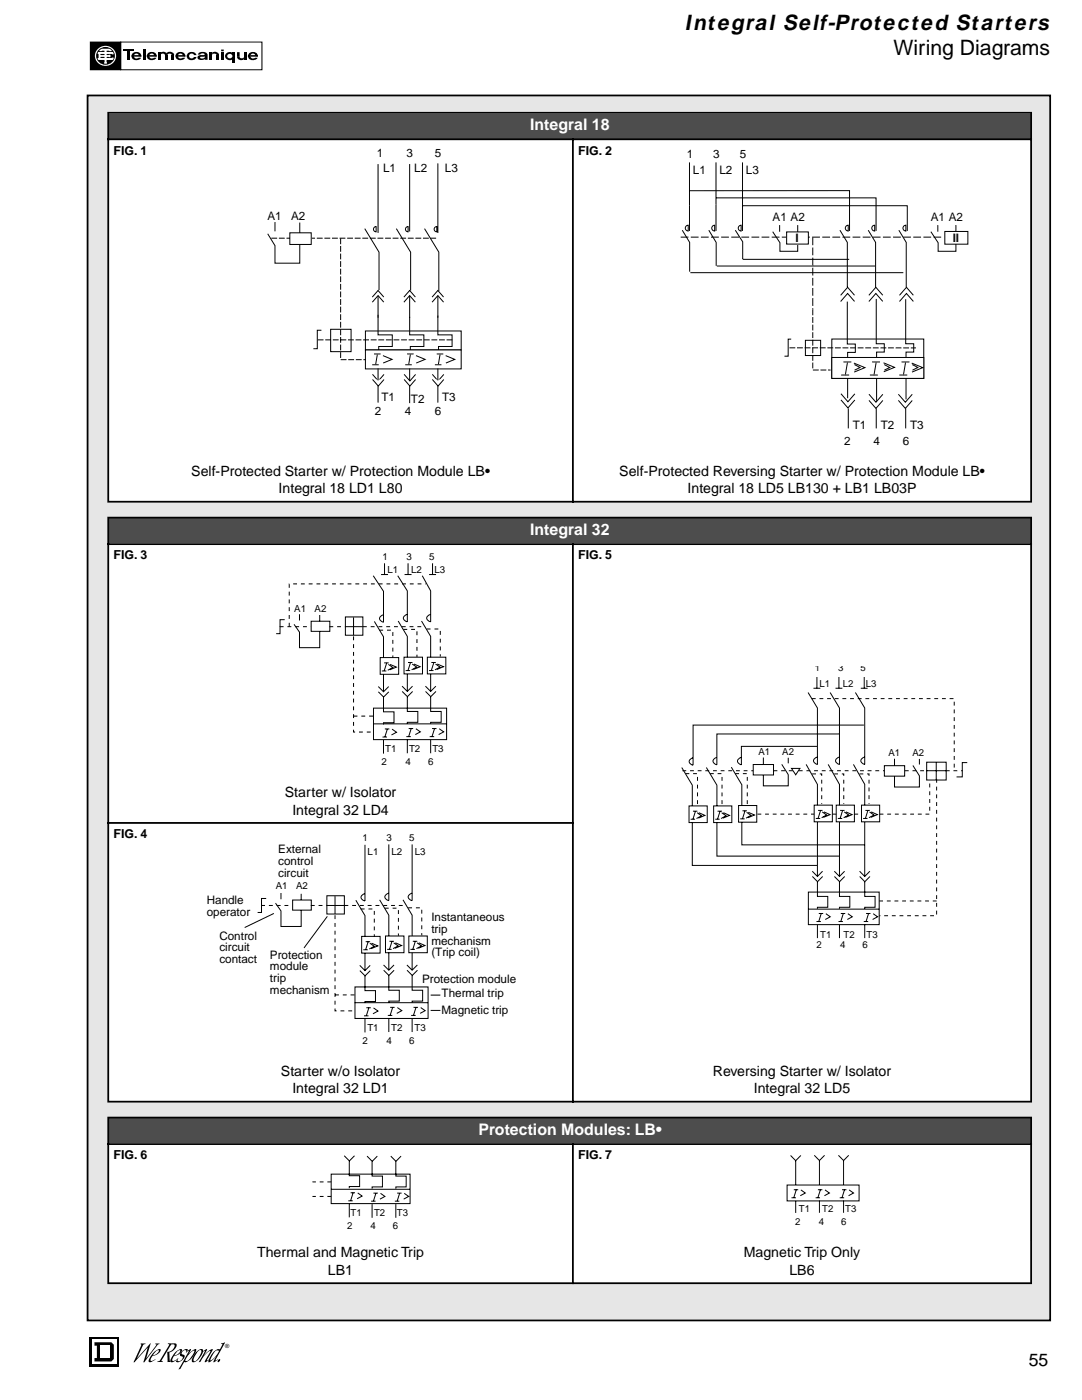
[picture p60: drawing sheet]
<svg xmlns="http://www.w3.org/2000/svg" width="216mm" height="279mm" viewBox="0 0 216 279" stroke-linecap="round" stroke-linejoin="round" font-family="sans-serif">
<defs><g id="words">
<text font-size="4.3" x="136.7" y="6">Integral Self-Protected Starters</text>
<text font-size="4.2" x="178.3" y="10.9">Wiring Diagrams</text>
<text font-size="3.5" x="205.3" y="272.6">55</text>
<g font-size="3.2" fill="#fff">
<text x="105.8" y="26">Integral 18</text>
<text x="105.8" y="106.8">Integral 32</text>
<text x="95.5" y="226.6">Protection Modules: LB•</text>
</g>
<g font-size="2.8">
<text x="38.2" y="95">Self-Protected Starter w/ Protection Module LB•</text>
<text x="123.6" y="95">Self-Protected Reversing Starter w/ Protection Module LB•</text>
<text x="55.6" y="98.5">Integral 18 LD1 L80</text>
<text x="137.2" y="98.5">Integral 18 LD5 LB130 + LB1 LB03P</text>
<text x="56.8" y="159.1">Starter w/ Isolator</text>
<text x="58.3" y="162.6">Integral 32 LD4</text>
<text x="56.1" y="214.7">Starter w/o Isolator</text>
<text x="142.3" y="214.7">Reversing Starter w/ Isolator</text>
<text x="58.3" y="218.2">Integral 32 LD1</text>
<text x="150.4" y="218.2">Integral 32 LD5</text>
<text x="51.3" y="250.9">Thermal and Magnetic Trip</text>
<text x="148.4" y="250.9">Magnetic Trip Only</text>
<text x="65.4" y="254.4">LB1</text>
<text x="157.5" y="254.4">LB6</text>
</g>
<g font-size="2.5">
<text x="22.7" y="30.9">FIG. 1</text>
<text x="115.4" y="30.9">FIG. 2</text>
<text x="22.7" y="111.7">FIG. 3</text>
<text x="115.4" y="111.7">FIG. 5</text>
<text x="22.7" y="167.3">FIG. 4</text>
<text x="22.7" y="231.4">FIG. 6</text>
<text x="115.4" y="231.4">FIG. 7</text>
</g>
<g font-size="2.3">
<text x="75.2" y="31.4">1</text>
<text x="76.5" y="34.3">L1</text>
<text x="81.1" y="31.4">3</text>
<text x="82.7" y="34.3">L2</text>
<text x="86.7" y="31.4">5</text>
<text x="88.8" y="34.3">L3</text>
<text x="137" y="31.5">1</text>
<text x="138.3" y="34.7">L1</text>
<text x="142.3" y="31.5">3</text>
<text x="143.6" y="34.7">L2</text>
<text x="147.6" y="31.5">5</text>
<text x="148.9" y="34.7">L3</text>
<text x="53.4" y="43.9">A1</text>
<text x="58.1" y="43.9">A2</text>
<text x="154.2" y="44.1">A1 A2</text>
<text x="185.7" y="44.1">A1 A2</text>
<text x="158.8" y="48.4">I</text>
<text x="190.1" y="48.4">I</text>
<text x="190.8" y="48.4">I</text>
<text x="74.8" y="82.8">2</text>
<text x="76.1" y="80.1">T1</text>
<text x="80.8" y="82.8">4</text>
<text x="82" y="80.4">T2</text>
<text x="86.8" y="82.8">6</text>
<text x="88.2" y="80.1">T3</text>
<text x="168.4" y="88.8">2</text>
<text x="170.2" y="85.7">T1</text>
<text x="174.3" y="88.7">4</text>
<text x="175.7" y="85.7">T2</text>
<text x="180.2" y="88.7">6</text>
<text x="181.6" y="85.7">T3</text>
<text x="55.5" y="170.3">External</text>
<text x="55.5" y="172.6">control</text>
<text x="55.5" y="174.9">circuit</text>
<text x="41.3" y="180.5">Handle</text>
<text x="41.3" y="182.8">operator</text>
<text x="86.1" y="183.8">Instantaneous</text>
<text x="43.8" y="187.5">Control</text>
<text x="43.8" y="189.9">circuit</text>
<text x="53.9" y="191.3">Protection</text>
<text x="86.1" y="186.2">trip</text>
<text x="86.1" y="188.5">mechanism</text>
<text x="86.1" y="190.8">(Trip coil)</text>
<text x="43.8" y="192.2">contact</text>
<text x="53.9" y="193.6">module</text>
<text x="53.9" y="196">trip</text>
<text x="84.2" y="196.3">Protection module</text>
<text x="53.9" y="198.3">mechanism</text>
<text x="88.1" y="198.9">Thermal trip</text>
<text x="88.1" y="202.3">Magnetic trip</text>
</g>
<g font-size="1.9">
<text x="76.3" y="111.8">1</text>
<text x="81.1" y="111.8">3</text>
<text x="85.6" y="111.8">5</text>
<text x="77.3" y="114.3">L1</text>
<text x="82.1" y="114.3">L2</text>
<text x="86.7" y="114.3">L3</text>
<text x="58.7" y="122">A1</text>
<text x="62.8" y="122">A2</text>
<text x="162.6" y="133.9">1</text>
<text x="163.5" y="137">L1</text>
<text x="167.2" y="133.9">3</text>
<text x="168.2" y="137">L2</text>
<text x="171.7" y="133.9">5</text>
<text x="172.8" y="137">L3</text>
<text x="76.9" y="150">T1</text>
<text x="81.6" y="150">T2</text>
<text x="86.3" y="150">T3</text>
<text x="76.1" y="152.7">2</text>
<text x="80.9" y="152.7">4</text>
<text x="85.5" y="152.7">6</text>
<text x="151.3" y="150.7">A1</text>
<text x="156.1" y="150.7">A2</text>
<text x="177.3" y="150.9">A1</text>
<text x="182.1" y="150.9">A2</text>
<text x="72.3" y="167.7">1</text>
<text x="77.1" y="167.7">3</text>
<text x="81.7" y="167.7">5</text>
<text x="73.4" y="170.7">L1</text>
<text x="78.1" y="170.7">L2</text>
<text x="82.8" y="170.7">L3</text>
<text x="55" y="177.3">A1</text>
<text x="59.1" y="177.3">A2</text>
<text x="162.9" y="189.2">2</text>
<text x="163.7" y="187.1">T1</text>
<text x="167.6" y="189.2">4</text>
<text x="168.3" y="187.1">T2</text>
<text x="172.1" y="189.2">6</text>
<text x="172.9" y="187.1">T3</text>
<text x="72.3" y="208.3">2</text>
<text x="73.3" y="205.8">T1</text>
<text x="77.1" y="208.3">4</text>
<text x="78.1" y="205.8">T2</text>
<text x="81.7" y="208.3">6</text>
<text x="82.7" y="205.8">T3</text>
<text x="69.2" y="245.2">2</text>
<text x="69.9" y="242.7">T1</text>
<text x="73.9" y="245.2">4</text>
<text x="74.6" y="242.7">T2</text>
<text x="78.4" y="245.2">6</text>
<text x="79.2" y="242.7">T3</text>
<text x="158.7" y="244.4">2</text>
<text x="159.4" y="241.9">T1</text>
<text x="163.4" y="244.4">4</text>
<text x="164.1" y="241.9">T2</text>
<text x="167.9" y="244.4">6</text>
<text x="168.7" y="241.9">T3</text>
</g>
<text font-size="1.1" x="45" y="269">®</text>
</g></defs>
<path d="M28.1 268.1h1l-.6 .4-1.2 2.6 2.7-3-.8 3 1.9-2.6 .1-.2h-.3l.1-.2h.8l-.4 .3-2.6 3.5h-.2l.9-3-2.7 3h-.2l1.6-3.5-.2-.1zM30.7 269.8l1-.5h.3a1.62 1.62 0 0 1-1.6 1.4l-.4 .8 .4 .1 .6-.4v.1l-.8 .5h-.5a2.3 2.3 0 0 1 .8-1.7z" fill="#000"/>
<path d="M31.2 269.7l.3-.2h.2l-.5 .7-.7 .3z" fill="#fff"/>
<path d="M33.5 268.1h1.1a.49 .49 0 0 1 .7 .4 1.99 1.99 0 0 1-1.5 1.4l.1 1.6 .1 .2a.35 .35 0 0 1-.4 .1 .35 .35 0 0 1-.2-.5v-1.5a1.5 1.5 0 0 0 1.4-1.4l-.3-.1a.47 .47 0 0 0-.6 .4l-1.7 2.8v.1l.3 .1-.1 .1h-1l.5-.3 1.7-2.9 .2-.3-.3-.1zM35 269.8l.9-.5h.4a1.54 1.54 0 0 1-1.6 1.4l-.3 .9h.4l.6-.4v.1l-.9 .5h-.4a2.21 2.21 0 0 1 .7-1.7z" fill="#000"/>
<path d="M35.4 269.7l.3-.2h.3l-.5 .7-.7 .3z" fill="#fff"/>
<path d="M36.2 269.8l.4-.4a.67 .67 0 0 1 .9 0l-.3 .6-.1-.5a.66 .66 0 0 0-.8 .8l.5 .1a1.3 1.3 0 0 1-1.7 1.3l.5-.7-.2 .5a.62 .62 0 0 0 .8 0 .62 .62 0 0 0 .1-.8l-.3-.1-.1-.2zM37.2 269.7l.9-.4-.5 .9 .6-.5a.78 .78 0 0 1 1-.3 3.2 3.2 0 0 1-2.3 2.5l-.1-.1-.8 1.4-.4 .1 2.1-3.7-.5 .2z" fill="#000"/>
<path d="M37.9 270l.8-.5a2.93 2.93 0 0 1-1.5 2.1l-.3-.1z" fill="#fff"/>
<path d="M39.1 269.9l.8-.6a.43 .43 0 0 1 .6 .2 2.92 2.92 0 0 1-1.9 2.4l-.3-.1a2.17 2.17 0 0 1 .8-1.9z" fill="#000"/>
<path d="M39.5 269.7l.2-.2a.29 .29 0 0 1 .3-.1 .29 .29 0 0 1 .2 .3 2.99 2.99 0 0 1-1.4 2l-.1-.1-.1-.4z" fill="#fff"/>
<path d="M40.4 269.7l.9-.4-.6 1.2a2.84 2.84 0 0 1 1.8-1.2l-1.2 2.2 .5-.1-.9 .5v-.4l1.1-1.9a3.6 3.6 0 0 0-2 2.2l-.3 .1 1.2-2.3-.5 .2zM44.1 268.1l.8-.2-1.9 3.6 .5-.2v.1l-.9 .4 .5-1.1-1 1-.4 .2a3.1 3.1 0 0 1 1.9-2.7l.3 .1 .4-.8 .1-.3h-.3z" fill="#000"/>
<path d="M42.8 269.8l.4-.3 .5 .1a3.9 3.9 0 0 1-1.7 1.9l.2-.6z" fill="#fff"/>
<path d="M17.8 266.8h6v6h-6zM43.7 271.3l.1-.1a.37 .37 0 0 1 0 .5 .37 .37 0 0 1-.4 .1z" fill="#000"/>
<path d="M18.4 267.4h4.8v4.8h-4.8z" fill="#fff"/>
<path d="M18.8 267.9h3.4l.5 .5v2.8l-.5 .5h-3.4v-.7h.5v-2.4h-.5z" fill="#000"/>
<path d="M20.1 268.6h1.9v2.4h-1.9z" fill="#fff"/>
<path d="M17.5 19h192v244.5h-192z" fill="#e6e6e6"/>
<path d="M17.5 19h192v244.5h-192z" fill="none" stroke="#000" stroke-width=".35"/>
<path d="M21.8 22.7h183.8v4.9h-183.8z" fill="#4d4d4d"/>
<g fill="#fff">
<path d="M21.8 28h8.7v63.7h-8.7z"/>
<path d="M30.5 28h83.6v63.7h-83.6z"/>
<path d="M114.5 28h8.7v63.7h-8.7z"/>
<path d="M123.2 28h82.4v63.7h-82.4z"/>
<path d="M21.8 91.7h92.3v8.3h-92.3z"/>
<path d="M114.5 91.7h91.1v8.3h-91.1z"/>
</g>
<path d="M21.8 103.5h183.8v4.9h-183.8z" fill="#4d4d4d"/>
<g fill="#fff">
<path d="M21.8 108.8h8.7v47h-8.7z"/>
<path d="M30.5 108.8h83.6v47h-83.6z"/>
<path d="M114.5 108.8h8.7v102.6h-8.7z"/>
<path d="M123.2 108.8h82.4v102.6h-82.4z"/>
<path d="M21.8 155.8h92.3v8.3h-92.3z"/>
<path d="M21.8 164.4h8.7v47h-8.7z"/>
<path d="M30.5 164.4h83.6v47h-83.6z"/>
<path d="M21.8 211.4h92.3v8.3h-92.3z"/>
<path d="M114.5 211.4h91.1v8.3h-91.1z"/>
</g>
<path d="M21.8 223.2h183.8v5h-183.8z" fill="#4d4d4d"/>
<g fill="#fff">
<path d="M21.8 228.5h8.7v19.1h-8.7z"/>
<path d="M30.5 228.5h83.6v19.1h-83.6z"/>
<path d="M114.5 228.5h8.7v19.1h-8.7z"/>
<path d="M123.2 228.5h82.4v19.1h-82.4z"/>
<path d="M21.8 247.6h92.3v8.3h-92.3z"/>
<path d="M114.5 247.6h91.1v8.3h-91.1z"/>
</g>
<g fill="none" stroke="#000" stroke-width=".35">
<path d="M21.4 22.5h184.5M21.4 27.8h184.5M21.6 22.7v77.3M114.3 27.6v72.7M205.8 22.7v77.3M21.4 100.1h184.5M21.4 103.3h184.5M21.4 108.6h184.5M21.6 103.5v116.2M114.3 108.4v111.6M205.8 103.5v116.2M21.4 164.2h93.1"/>
<path d="M21.4 219.9h184.5M21.4 223h184.5M21.4 228.3h184.5M21.6 223.2v32.7M114.3 228.2v28.1M205.8 223.2v32.7M21.4 256.1h184.5"/>
</g>
<path d="M51.5 29.2h41.8v54.6h-41.8z" fill="#fff"/>
<path d="M54.1 47.5h32.9" fill="none" stroke="#000" stroke-width=".2" stroke-dasharray="1.2 .3" stroke-linecap="butt"/>
<path d="M87.4 32.7v13.7M84.8 45.7l2.8 4.6v7.7M86.9 45.3l.3-.1v1.1a.53 .53 0 0 1-.6-.4 .53 .53 0 0 1 .3-.6zM87.4 59.2v4.1M88.5 59.3l-1.1-1.3-1.2 1.3M88.5 60.3l-1.1-1.3-1.2 1.3" fill="none" stroke="#000" stroke-width=".2"/>
<path d="M72.9 66.1h19.1v3.7h-19.1z" fill="#fff"/>
<path d="M81.7 32.8v13.3M72.8 45.7l2.8 4.6v7.5M75.4 59.2v4.1M76.6 59.3l-1.2-1.3-1.1 1.3M79.1 45.7l2.8 4.6v7.6M81.7 59.2v7.6h2.9v2.3h-2.7v.7M82.9 59.3l-1.2-1.3-1.1 1.3M72.9 66.1h19.1v3.7h-19.1zM75.4 62.9v3.9h2.9v2.3h-2.7v.7M76.6 60.3l-1.2-1.3-1.1 1.3M82.9 60.3l-1.2-1.3-1.1 1.3M87.4 63.1v3.7h2.8v2.3h-2.7v.7" fill="none" stroke="#000" stroke-width=".2"/>
<path d="M72.9 69.8h19.1v3.8h-19.1z" fill="#fff"/>
<path d="M72.9 69.8h19.1v3.8h-19.1z" fill="none" stroke="#000" stroke-width=".2"/>
<path d="M66 65.7h4.1v4.5h-4.1z" fill="#fff"/>
<path d="M66 65.7h4.1v4.5h-4.1z" fill="none" stroke="#000" stroke-width=".2"/>
<path d="M63.3 65.9h.8l-1.6 3.7h.8z" fill="#fff"/>
<path d="M54.9 44.3v1.9M59.8 44.4v8.1h-4.9v-3.5l-1.5-2.3M64.1 65.9h-.8v3.7h-.8" fill="none" stroke="#000" stroke-width=".2"/>
<path d="M57.8 46.5h4.3v2.3h-4.3z" fill="#fff"/>
<path d="M75.4 32.8v13.6M57.8 46.5h4.3v2.3h-4.3z" fill="none" stroke="#000" stroke-width=".2"/>
<path d="M68 47.6v24.2h4.9M63.4 67.8h26.9" fill="none" stroke="#000" stroke-width=".2" stroke-dasharray="1.2 .3" stroke-linecap="butt"/>
<path d="M75.3 70.7l-.4 2.1z" fill="#fff"/>
<path d="M75.3 70.7l-.4 2.1" fill="none" stroke="#000" stroke-width=".2"/>
<path d="M74.6 70.6h1.3z" fill="#fff"/>
<path d="M74.6 70.6h1.3" fill="none" stroke="#000" stroke-width=".2"/>
<path d="M74.3 72.8h1.3z" fill="#fff"/>
<path d="M74.3 72.8h1.3" fill="none" stroke="#000" stroke-width=".2"/>
<path d="M76.4 71l1.8 .7-1.7 .8z" fill="#fff"/>
<path d="M76.4 71l1.8 .7-1.7 .8" fill="none" stroke="#000" stroke-width=".2"/>
<path d="M81.9 70.7l-.4 2.1z" fill="#fff"/>
<path d="M81.9 70.7l-.4 2.1" fill="none" stroke="#000" stroke-width=".2"/>
<path d="M81.2 70.6h1.3z" fill="#fff"/>
<path d="M81.2 70.6h1.3" fill="none" stroke="#000" stroke-width=".2"/>
<path d="M80.9 72.8h1.3z" fill="#fff"/>
<path d="M80.9 72.8h1.3" fill="none" stroke="#000" stroke-width=".2"/>
<path d="M83 71l1.8 .7-1.7 .8z" fill="#fff"/>
<path d="M83 71l1.8 .7-1.7 .8" fill="none" stroke="#000" stroke-width=".2"/>
<path d="M87.8 70.7l-.3 2.1z" fill="#fff"/>
<path d="M87.8 70.7l-.3 2.1" fill="none" stroke="#000" stroke-width=".2"/>
<path d="M87.1 70.6h1.4z" fill="#fff"/>
<path d="M87.1 70.6h1.4" fill="none" stroke="#000" stroke-width=".2"/>
<path d="M86.8 72.8h1.3z" fill="#fff"/>
<path d="M86.8 72.8h1.3" fill="none" stroke="#000" stroke-width=".2"/>
<path d="M88.9 71l1.8 .7-1.7 .8z" fill="#fff"/>
<path d="M74.8 45.3l.3-.1v1.1a.53 .53 0 0 1-.6-.4 .53 .53 0 0 1 .3-.6zM81.2 45.3l.2-.1v1.1a.53 .53 0 0 1-.5-.4 .53 .53 0 0 1 .3-.6zM88.9 71l1.8 .7-1.7 .8" fill="none" stroke="#000" stroke-width=".2"/>
<path d="M86.3 74.7h2.3l-1.2 1.3z" fill="#fff"/>
<path d="M86.3 74.7l1.1 1.3 1.2-1.3" fill="none" stroke="#000" stroke-width=".2"/>
<path d="M86.3 75.7h2.3l-1.2 1.3z" fill="#fff"/>
<path d="M80.6 74.7l1.2 1.3 1.1-1.3M80.6 75.7l1.2 1.3 1.1-1.3M86.3 75.7l1.1 1.3 1.2-1.3" fill="none" stroke="#000" stroke-width=".2"/>
<path d="M74.3 74.7h2.3l-1.1 1.3z" fill="#fff"/>
<path d="M74.3 74.7l1.2 1.3 1.1-1.3" fill="none" stroke="#000" stroke-width=".2"/>
<path d="M74.3 75.7h2.3l-1.1 1.3z" fill="#fff"/>
<path d="M74.3 75.7l1.2 1.3 1.1-1.3M75.4 73.6v2.2M75.4 77v3.3M81.7 73.6v2.3M81.7 77v3.4M87.4 73.6v2.2M87.4 77v3.3" fill="none" stroke="#000" stroke-width=".2"/>
<path d="M134.8 29.2h59.4v60.4h-59.4z" fill="#fff"/>
<path d="M136.1 45.9l1.5 2.5v5.8M159.2 44.9v5.2h-3.6v-1.7l-1.4-2.2" fill="none" stroke="#000" stroke-width=".2"/>
<path d="M135.8 47.3h52" fill="none" stroke="#000" stroke-width=".2" stroke-dasharray="1.6 .5" stroke-linecap="butt"/>
<path d="M155.6 44.9v1.3z" fill="#fff"/>
<g fill="none" stroke="#000" stroke-width=".2">
<path d="M137.6 32.4v13.7M142.9 32.4v13.7M142.9 39.5h31.9v6.6M148.2 32.4v13.7M137.7 54.4h42.5M141.4 45.9l1.5 2.5v4.6M143 53.1h31.7M146.7 45.9l1.5 2.4v3.4M148.2 41.1h32.8v5M148.2 51.8h21.2M155.6 44.9v1.3M173.2 45.9l1.5 2.5v8.9"/>
<path d="M190.7 44.9v5.2h-3.5v-1.7l-1.5-2.2"/>
</g>
<path d="M162.2 47.4v14.4" fill="none" stroke="#000" stroke-width=".2" stroke-dasharray="1.6 .5" stroke-linecap="butt"/>
<path d="M187.1 44.9v1.3z" fill="#fff"/>
<g fill="none" stroke="#000" stroke-width=".2">
<path d="M174.8 59.7v8.9h1.6v1.7h-1.5v9.7M180.7 59.7v8.9h1.6v1.7h-1.5v9.4M182.2 58.9l-1.3-1.6-1.4 1.6M187.1 44.9v1.3M166 67.7h18.3v7.8h-18.3zM167.8 78.6l1.4 1.6 1.4-1.6M167.8 79.8l1.4 1.6 1.4-1.6M169.1 60.2v8.5h1.6v1.6h-1.6v9.2M173.4 78.7l1.4 1.6 1.4-1.6M173.4 79.9l1.4 1.6 1.4-1.6M179.3 78.7l1.4 1.6 1.3-1.6M179.3 79.9l1.4 1.6 1.3-1.6"/>
<path d="M182.2 60.2l-1.3-1.6-1.4 1.6M169.3 81.5v4M174.8 81.5v4M180.7 81.5v4"/>
</g>
<path d="M157.5 69.4h25.3" fill="none" stroke="#000" stroke-width=".2" stroke-dasharray="1.2 .3" stroke-linecap="butt"/>
<path d="M166 71.3h18.3v4.2h-18.3z" fill="#fff"/>
<path d="M166 71.3h18.3v4.2h-18.3zM170.4 72.5l2.2 .9-2.2 .9M170.5 72.8l1.1 .5-1.1 .6M176.3 72.4l2.2 .9-2.2 .9M176.4 72.8l1.1 .5-1 .6M181.9 72.5l2.2 .9-2.1 .9M182 72.8l1.2 .5-1.1 .6" fill="none" stroke="#000" stroke-width=".2"/>
<path d="M169.1 72.3l-.4 2.5z" fill="#fff"/>
<path d="M169.1 72.3l-.4 2.5" fill="none" stroke="#000" stroke-width=".2"/>
<path d="M168.3 72.2h1.6z" fill="#fff"/>
<path d="M168.3 72.2h1.6" fill="none" stroke="#000" stroke-width=".2"/>
<path d="M167.8 74.8h1.6z" fill="#fff"/>
<path d="M167.8 74.8h1.6" fill="none" stroke="#000" stroke-width=".2"/>
<path d="M174.8 72.3l-.4 2.5z" fill="#fff"/>
<path d="M174.8 72.3l-.4 2.5" fill="none" stroke="#000" stroke-width=".2"/>
<path d="M174 72.2h1.6z" fill="#fff"/>
<path d="M174 72.2h1.6" fill="none" stroke="#000" stroke-width=".2"/>
<path d="M173.6 74.8h1.6z" fill="#fff"/>
<path d="M173.6 74.8h1.6" fill="none" stroke="#000" stroke-width=".2"/>
<path d="M180.7 72.3l-.4 2.5z" fill="#fff"/>
<path d="M180.7 72.3l-.4 2.5" fill="none" stroke="#000" stroke-width=".2"/>
<path d="M179.9 72.2h1.6z" fill="#fff"/>
<path d="M179.9 72.2h1.6" fill="none" stroke="#000" stroke-width=".2"/>
<path d="M179.4 74.8h1.6z" fill="#fff"/>
<path d="M167.6 45.9l1.5 2.5v8.9M170.5 58.9l-1.4-1.6-1.4 1.6M176.1 58.9l-1.3-1.6-1.4 1.6M179.4 45.9l1.4 2.5v8.9M157.9 67.7h-.6v3.4h-.8M160.7 67.9h3v3.1h-3zM170.5 60.2l-1.4-1.6-1.4 1.6M176.1 60.2l-1.3-1.6-1.4 1.6M179.4 74.8h1.6" fill="none" stroke="#000" stroke-width=".2"/>
<path d="M162.2 61.8v12h3.5" fill="none" stroke="#000" stroke-width=".2" stroke-dasharray="1.2 .3" stroke-linecap="butt"/>
<path d="M157 46.3h4.3v2.4h-4.3z" fill="#fff"/>
<path d="M157 46.3h4.3v2.4h-4.3z" fill="none" stroke="#000" stroke-width=".2"/>
<path d="M188.5 46.2h4.6v2.5h-4.6z" fill="#fff"/>
<path d="M137.6 38.1l31.9-.1v8.1M136.9 45.1l.4-.2v1.2a.58 .58 0 0 1-.5-.4 .58 .58 0 0 1 .1-.6zM142.2 45.1l.4-.2v1.2a.58 .58 0 0 1-.5-.4 .58 .58 0 0 1 .1-.6zM147.5 45.1l.4-.2v1.2a.58 .58 0 0 1-.5-.4 .58 .58 0 0 1 .1-.6zM168.8 45.1l.5-.2v1.2a.58 .58 0 0 1-.6-.4 .58 .58 0 0 1 .1-.6zM174.1 45.1l.4-.2v1.2a.58 .58 0 0 1-.5-.4 .58 .58 0 0 1 .1-.6zM180.3 45.1l.5-.2v1.2a.58 .58 0 0 1-.6-.4 .58 .58 0 0 1 .1-.6zM188.5 46.2h4.6v2.5h-4.6z" fill="none" stroke="#000" stroke-width=".2"/>
<path d="M53.3 110h38.2v43.7h-38.2z" fill="#fff"/>
<g fill="none" stroke="#000" stroke-width=".2">
<path d="M74.5 114.9l2 3.1v6.2a.75 .75 0 0 1-.8-.8 .75 .75 0 0 1 .8-.7M76 114.7h1.4M76.7 112.4v2.3M79.4 114.9l1.9 3v6.2a.75 .75 0 0 1-.8-.7 .75 .75 0 0 1 .8-.8M80.7 114.7h1.4M81.4 112.4v2.3M84.3 114.9l1.6 3v6.2a.75 .75 0 0 1-.8-.7 .75 .75 0 0 1 .8-.8M85.6 114.7h1.4M86.3 112.4v2.3M56.8 123.7h-.9v2.8h-.8M58.7 124.6l1.1 1.6v3.1h4v-3.3M59.8 122.6v1.2"/>
<path d="M62.1 124h3.7v2h-3.7zM63.8 122.7v1.3M68.9 123.1h3.5v3.7h-3.5zM68.9 125.1h3.5M70.5 123.2v3.6M74.7 124l1.8 3.1v4.1M75.5 137l1 1.1 1.1-1.1M75.5 138.1l1 1 1.1-1M75.9 131.2h3.6v3.4h-3.6zM76.2 133.9h.9M76.5 139.2v2.9h2.1v2.1h-2.1v.3M76.5 134.6v3.4"/>
<path d="M76.7 132.3h.9M77.2 132.3l-.5 1.6M77.5 132.6l.9 .6-1 .6M77.8 132.6l1.3 .5-1.3 .6M79.5 123.9l1.8 3.1v4.2M80.2 136.9l1.1 1.1 1-1.1M80.3 138l1 1 1-1M80.6 131.2h3.7v3.3h-3.7zM80.9 133.8h.9M81.3 139.1v2.9h2.1v2.2h-2.1v.3M81.3 134.5v3.4M81.4 132.2h.9"/>
<path d="M81.9 132.2l-.5 1.6M82.2 132.5l.9 .6-1 .6M82.6 132.5l1.2 .6-1.3 .5M84.1 123.9l1.8 3.1v4.2M84.9 136.9l1 1.1 1.1-1.1M84.9 138l1.1 1 1-1M85.3 131.2h3.7v3.3h-3.7zM85.6 133.8h.9M85.9 139.1v2.9h2.1v2.2h-2.1v.3M85.9 134.5v3.4M86.1 132.2h.9M86.6 132.2l-.5 1.6"/>
<path d="M86.9 132.5l.9 .6-1 .6M87.3 132.5l1.2 .6-1.3 .5M74.5 144.5h14.6M74.5 141.3h14.6v6.3h-14.6zM76.3 147.1h.9M76.5 147.7v2.7M76.8 145.5h.9M77.3 145.5l-.5 1.6M78.2 145.5l.9 .6-1 .6M81.1 147h.9M81.3 147.6v2.7M81.5 145.4h.9"/>
<path d="M82.1 145.4l-.6 1.6M83 145.4l.9 .7-1 .5M85.7 147h.9M85.9 147.6v2.7M86.2 145.4h.9M86.7 145.4l-.5 1.6M87.6 145.4l.9 .7-1 .5"/>
</g>
<path d="M55.8 125.1h6.2M57.7 125.1v-8.6h27.3M65.7 125.1h3.2M70.5 127v19.1h4M72.4 125.1h12.1M75.7 125.8h2.7v5.5M80.5 125.6h2.7v5.5M85.1 125.5h2.8v5.5M74.4 142.9h-3.9" fill="none" stroke="#000" stroke-width=".2" stroke-dasharray=".8 .8 .8 .8" stroke-linecap="butt"/>
<path d="M134.2 131.4h60.6v59.3h-60.6z" fill="#fff"/>
<g fill="none" stroke="#000" stroke-width=".2">
<path d="M161.2 138.2l1.9 3.1v11.3a.75 .75 0 0 1-.8-.8 .75 .75 0 0 1 .8-.7M162.3 137.4h1.4M163 135.1v2.3M165.6 138.2l1.9 3.1v11.3a.75 .75 0 0 1-.8-.8 .75 .75 0 0 1 .8-.7M166.7 137.4h1.4M167.4 135.1v2.3M170.7 138.2l1.8 3.1v11.3a.75 .75 0 0 1-.7-.8 .75 .75 0 0 1 .7-.7M171.8 137.4h1.3M172.4 135.1v2.3M136 153.2l2.1 3.5v4.1M138.3 151.2a.75 .75 0 0 0-.8 .8 .75 .75 0 0 0 .8 .7M140.9 153.2l2.1 3.5v4.1"/>
<path d="M143 151.1a.75 .75 0 0 0-.7 .8 .75 .75 0 0 0 .7 .7M145.9 153.1l2.1 3.5v4.2M147.9 151.1a.75 .75 0 0 0-.7 .8 .75 .75 0 0 0 .7 .7M150.3 152.6h4v2.1h-4zM152.3 151.2v1.4M156 152.5l1.3 2.1v2.2h-5v-2.1M157.3 151.2v1.1M157.9 153.4h1.7l-.8 1.2zM160.9 152.6l2.2 3.9v4.2M163.1 149h-15.2v3.6M165.3 152.6l2.2 3.9v4.2M167.5 146.5h-24.5v6.1"/>
<path d="M170.3 152.6l2.2 3.9v4.2M172.4 144.7h-34.1v8M176.5 152.8h4v2.1h-4zM178.5 151.4v1.4M182.2 152.8l1.3 2v2.3h-5v-2.2M183.5 151.5v1.1M184.9 152.1h3.9v3.6h-3.9zM184.9 153.8h3.9M186.8 152.2v3.5M193 152.2h-1v2.9h-1.1M137.5 160.8h3.6v3.4h-3.6zM137.8 163.5h.9"/>
<path d="M138.1 164.2v8.5h25M138.3 161.9h.9M138.8 161.9l-.5 1.6M139.1 162.2l.9 .6-1 .6M139.4 162.2l1.3 .5-1.3 .6M142.4 160.8h3.6v3.4h-3.6zM142.7 163.5h.9M143 164.2v6.7h24.5M143.2 161.9h.9M143.7 161.9l-.5 1.6M144 162.2l.9 .6-1 .6M144.3 162.2l1.3 .5-1.3 .6"/>
<path d="M147.4 160.8h3.6v3.3h-3.6zM147.7 163.4h.9M148 164.1v4.5h24.5M148.2 161.8h.8M148.7 161.8l-.5 1.6M149 162.1l.9 .6-1 .6M149.3 162.1l1.2 .6-1.3 .5M161.3 178h14.1v6.5h-14.1zM162.1 173.9l1 1 1-1M162.1 174.9l1 1.1 1.1-1.1M162.5 160.7h3.6v3.3h-3.6zM162.8 163.3h.9"/>
<path d="M163.1 176v2.9h2.1v2.2h-2.1v.3M163.1 164.1v10.8M163.2 161.7h.9M163.7 161.7l-.5 1.6M164.1 162l.8 .7-1 .5M164.4 162l1.2 .6-1.3 .5M166.5 173.9l1 1 1-1M166.5 174.9l1 1.1 1.1-1.1M166.9 160.7h3.6v3.3h-3.6zM167.2 163.3h.9M167.5 176v2.9h2.1v2.2h-2.1v.3M167.5 164.1v10.8"/>
<path d="M167.6 161.7h.9M168.1 161.7l-.5 1.6M168.5 162l.8 .7-1 .5M168.8 162l1.2 .6-1.3 .5M171.5 173.9l1 1 1.1-1M171.5 174.9l1.1 1.1 1-1.1M171.9 160.7h3.6v3.3h-3.6zM172.2 163.3h.9M172.5 176v2.9h2.1v2.2h-2.1v.3M172.5 164.1v10.8M172.7 161.7h.9M173.2 161.7l-.5 1.6"/>
<path d="M173.5 162l.9 .7-1 .5M173.8 162l1.3 .6-1.3 .5M161.3 181.4h14.1M162.9 183.9h.9M163.1 184.5v2.7M163.4 182.3h.9M163.9 182.3l-.5 1.6M164.8 182.3l.9 .7-1 .5M167.3 183.9h.9M167.5 184.5v2.7M167.8 182.3h.9M168.3 182.3l-.5 1.6"/>
<path d="M169.2 182.3l.9 .7-1 .5M172.4 183.9h.8M172.5 184.5v2.7M172.8 182.3h.9M173.3 182.3l-.5 1.6M174.2 182.3l.9 .7-1 .5"/>
</g>
<g fill="none" stroke="#000" stroke-width=".2" stroke-dasharray=".8 .8 .8 .8" stroke-linecap="butt">
<path d="M162 139.4h28.4v14.4M136.2 153.8h14.1M136.8 154.4h2.4v6.5M141.7 154.4h2.4v6.5M146.7 154.4h2.4v6.5M154.3 153.8h3.9M159.4 153.8h17.1M162.1 154.5h1.9v5.9M166.5 154.5h1.9v5.9M171.5 154.5h1.9v5.9M180.6 153.8h4.3M186.9 155.4v27.4h-11.5"/>
<path d="M188.7 153.8h3.4M151.1 162.5h11.3M166.1 162.5h.8M170.5 162.5h1.4M175.4 179.8h11.5M175.5 162.5h10v-6.8"/>
</g>
<g fill="#fff">
<path d="M135.6 131.4h52.7v1.4h-52.7z"/>
<path d="M40.3 165.6h64.2v43.7h-64.2z"/>
</g>
<g fill="none" stroke="#000" stroke-width=".2">
<path d="M53.1 179.3h-.9v2.8h-.8M56.1 178.2v1.3M58.4 179.6h3.7v2h-3.7zM60.1 178.4v1.2M65.2 178.8h3.5v3.6h-3.5zM66.9 178.8v3.6M71 179.7l1.8 3v4.2M72.8 168.6v11.2a.75 .75 0 0 1-.8-.7 .75 .75 0 0 1 .8-.8M75.8 179.6l1.8 3v4.2M77.6 168.5v11.2a.75 .75 0 0 1-.8-.7 .75 .75 0 0 1 .8-.8M80.4 179.6l1.8 3v4.2M82.2 178.2a.75 .75 0 0 0-.8 .8 .75 .75 0 0 0 .8 .7"/>
<path d="M82.2 168.5v11.2M54.6 182.3l-5.8 2.8M55 180.2l1.1 1.6v3.1h4v-3.3M65.2 180.7h3.5M65.3 182.9l-4.6 6.3M70.8 197h14.6v6.3h-14.6zM71.8 192.7l1 1 1.1-1M71.8 193.7l1 1.1 1.1-1.1M72.2 186.9h3.7v3.3h-3.7zM72.5 189.5h.9M72.8 194.8v2.9h2.1v2.2h-2.1v.3M72.8 190.2v3.5"/>
<path d="M73 187.9h.9M73.5 187.9l-.5 1.6M73.8 188.2l.9 .7-1 .5M74.1 188.2l1.3 .6-1.3 .5M76.5 192.6l1.1 1 1-1M76.6 193.6l1 1.1 1-1.1M76.9 186.8h3.7v3.3h-3.7zM77.2 189.5h.9M77.6 194.7v2.9h2.1v2.2h-2.1v.3M77.6 190.1v3.5M77.7 187.9h.9M78.2 187.9l-.5 1.5"/>
<path d="M78.5 188.2l.9 .6-1 .5M78.9 188.2l1.2 .5-1.3 .5M81.2 192.6l1 1 1.1-1M81.2 193.6l1.1 1.1 1-1.1M81.6 186.8h3.7v3.3h-3.7zM81.9 189.5h.9M82.2 194.7v2.9h2.1v2.2h-2.1v.3M82.2 190.1v3.5M82.4 187.9h.9M82.9 187.9l-.5 1.5M83.2 188.2l.9 .6-1 .5M83.6 188.2l1.2 .5-1.3 .5"/>
<path d="M85.9 198.6h2M70.8 200.1h14.6M72.6 202.7h.9M72.8 203.3v2.7M73.1 201.1h.9M73.6 201.1l-.5 1.6M74.5 201.2l.9 .6-1 .5M77.4 202.7h.9M77.6 203.3v2.7M77.9 201h.8M78.4 201l-.5 1.6M79.3 201.1l.9 .6-1 .5"/>
<path d="M82 202.7h.9M82.2 203.3v2.7M82.5 201h.9M83 201l-.5 1.6M83.9 201.1l.9 .6-1 .5M85.9 201.7h2"/>
</g>
<path d="M52.1 180.7h6.2M62 180.7h3.2M66.9 182.6v19.1h3.9M68.7 180.7h12.1M70.7 198.6h-3.8M72 181.4h2.7v5.5M76.8 181.3h2.7v5.5M81.4 181.2h2.8v5.5" fill="none" stroke="#000" stroke-width=".2" stroke-dasharray=".8 .8 .8 .8" stroke-linecap="butt"/>
<path d="M61.2 229.7h22.4v15.9h-22.4z" fill="#fff"/>
<g fill="none" stroke="#000" stroke-width=".2">
<path d="M66.1 234.3h15.7v5.9h-15.7zM66.1 237.3h15.7M68.7 230.7l1 1 1-1M69.5 239.6h.9M69.7 231.7v2.9h2.1v2.2h-2.1v.3M70 238h.8M70.5 238l-.5 1.6M71.4 238.1l.9 .6-1 .5M73.2 230.7l1.1 1.1 1-1.1M74.1 239.7h.8M74.2 231.8v2.9h2.1v2.2h-2.1v.3M74.5 238.1h.9"/>
<path d="M75 238.1l-.5 1.6M75.9 238.2l.9 .6-1 .5M78 230.7l1 1.1 1-1.1M78.8 239.7h.9M79 231.8v2.9h2v2.2h-2v.3M79.3 238.1h.8M79.7 238.1l-.4 1.6M80.7 238.2l.8 .6-.9 .5M69.7 240.2v2.8M74.2 240.3v2.7M79 240.3v2.7"/>
</g>
<path d="M66.1 235.9h-3.8M66.1 238.8h-3.8" fill="none" stroke="#000" stroke-width=".2" stroke-dasharray=".8 .8 .8 .8" stroke-linecap="butt"/>
<path d="M156.1 229.7h16.7v15.5h-16.7z" fill="#fff"/>
<g fill="none" stroke="#000" stroke-width=".2">
<path d="M157.1 236.5h14.3v3.2h-14.3zM157.7 230.6l1.1 1 1-1M157.9 239h.9M158.4 237.4h.9M158.8 231.6v4.9M158.8 239.7v2.4M158.9 237.4l-.5 1.6M159.8 237.5l.9 .6-1 .5M162.5 230.6l1 1 1-1M162.7 239h.9M163.2 237.4h.9M163.5 231.6v4.9"/>
<path d="M163.5 239.6v2.4M163.7 237.4l-.5 1.6M164.6 237.5l.9 .6-1 .5M167.3 230.6l1 1 1.1-1M167.6 239h.8M168 237.4h.9M168.3 231.6v4.9M168.3 239.6v2.4M168.5 237.4l-.5 1.6M169.4 237.5l.9 .6-1 .5"/>
</g>
<g fill="#fff">
<path d="M17.8 8.1h34.8v6.1h-34.8z"/>
<path d="M24.1 8.4h28.2v5.5h-28.2z"/>
</g>
<path d="M18 8.4h6.1v5.5h-6.1zM24.1 8.4h28.2v5.5h-28.2z" fill="none" stroke="#000" stroke-width=".2"/>
<path d="M18 8.4h6.1v5.5h-6.1z" fill="#000"/>
<path d="M19.6 9.7a2.08 2.08 0 0 1 2.9 0 2.08 2.08 0 0 1 0 2.9 2.08 2.08 0 0 1-2.9 0 1.92 1.92 0 0 1 0-2.9z" fill="#fff"/>
<path d="M19.7 9.9a1.85 1.85 0 0 1 2.7-.1 1.85 1.85 0 0 1 0 2.7 1.85 1.85 0 0 1-2.7-.1 1.71 1.71 0 0 1 0-2.5z" fill="#000"/>
<g fill="#fff">
<path d="M19.8 10.1l.6-.4h1.4l.5 .4-.1 .1-.8-.1-.2 .1v2.1a.26 .26 0 0 1 0 .3 .26 .26 0 0 1-.3 0 .26 .26 0 0 1 0-.3v-2.1l-.1-.1-.9 .1z"/>
<path d="M19.5 10.5l1.4-.2 1.7 .2v.3h-2.6l.1 .2h1.6a.24 .24 0 0 1 .3 0 .24 .24 0 0 1 0 .3 .24 .24 0 0 1-.3 0h-1.6l-.1 .2h2.6v.4l-1.4 .1h-1.5a.25 .25 0 0 1-.2-.3 .25 .25 0 0 1 .2-.2z"/>
</g>
<path d="M24.7 10h2" fill="none" stroke="#000" stroke-width=".38"/>
<g fill="#000">
<path d="M25.4 10.2h.5v1.7h-.5zM26.4 10.7a1.02 1.02 0 0 1 1.1-.4 1.02 1.02 0 0 1 .7 1l-.5-.1a.5 .5 0 0 0-.5-.5 .5 .5 0 0 0-.5 .5 .5 .5 0 0 0 .5 .5l1-.2a.97 .97 0 0 1-1.3 .5 .97 .97 0 0 1-.5-1.3zM26.7 11h1.4l.1 .3h-1.5zM28.5 9.9h.5v2h-.5zM29.4 10.7a1.02 1.02 0 0 1 1.1-.4 1.02 1.02 0 0 1 .8 1l-.5-.1a.5 .5 0 0 0-.8-.4 .5 .5 0 0 0 0 .8l1.2-.1a.97 .97 0 0 1-1.3 .5 .97 .97 0 0 1-.5-1.3zM29.7 11h1.4l.2 .3h-1.6zM31.5 10.4h.6v1.5h-.6zM32.1 10.5l.5-.2a.79 .79 0 0 1 .8 .7h-.5l-.1-.2-.3-.1-.3 .1-.1 .2zM32.9 11h.5v.9h-.5zM33.2 10.6l.1-.1a.91 .91 0 0 1 1.5 .5h-.6l-.1-.2-.3-.1-.3 .1-.1 .2zM34.2 11h.6v.9h-.6zM35.1 10.7a1.02 1.02 0 0 1 1.2-.4 1.02 1.02 0 0 1 .7 1l-.5-.1a.5 .5 0 0 0-.8-.4 .5 .5 0 0 0 .1 .8l1.1-.1a.97 .97 0 0 1-1.2 .5 .97 .97 0 0 1-.6-1.3z"/>
<path d="M35.5 11h1.3l.2 .3h-1.5zM37.4 10.7a1.01 1.01 0 0 1 1-.4 1.01 1.01 0 0 1 .8 .7h-.5a.49 .49 0 0 0-.9-.1 .49 .49 0 0 0 .4 .8l.5-.3h.5a.96 .96 0 0 1-1.2 .6 .96 .96 0 0 1-.6-1.3zM39.6 10.6a1.11 1.11 0 0 1 1.8 .3v1h-.5v-1a.59 .59 0 0 0-1 0h-.4zM39.5 11.2l.4-.2h.9v-.3l.2 .3a.65 .65 0 0 1-.9 .3l-.2 .2 .3 .2 .8-.3a.76 .76 0 0 1-1 .6 .49 .49 0 0 1-.5-.3 .49 .49 0 0 1 0-.5zM41.8 10.4h.5v1.5h-.5zM42.3 10.5l.6-.2a.79 .79 0 0 1 .8 .7h-.5l-.1-.2-.3-.1-.3 .1-.2 .2zM43.2 11h.5v.9h-.5zM44.1 9.9h.5v.3h-.5zM44.1 10.4h.5v1.5h-.5zM45.2 10.6a.87 .87 0 0 1 1.3 0 .87 .87 0 0 1-.3 1.3 .86 .86 0 0 1-1.1-.2 .86 .86 0 0 1 .1-1.1zM46.4 10.4h.5v2.2h-.5zM47.3 10.4h.5v.9h-.5z"/>
<path d="M47.3 11.3h.5l.1 .3h.3h.3l.2-.3v.6l-.5 .1a.79 .79 0 0 1-.9-.7zM48.7 10.4h.5v1.5h-.5zM49.6 10.7a1.02 1.02 0 0 1 1.1-.4 1.02 1.02 0 0 1 .8 1l-.5-.1a.5 .5 0 0 0-.6-.5 .5 .5 0 0 0-.4 .5 .5 .5 0 0 0 .5 .5l.9-.2a.97 .97 0 0 1-1.3 .5 .97 .97 0 0 1-.5-1.3zM49.9 11h1.4l.2 .3h-1.6z"/>
</g>
<circle cx="45.9" cy="11.2" r=".49" fill="#fff"/>
<use href="#words"/>
</svg>
